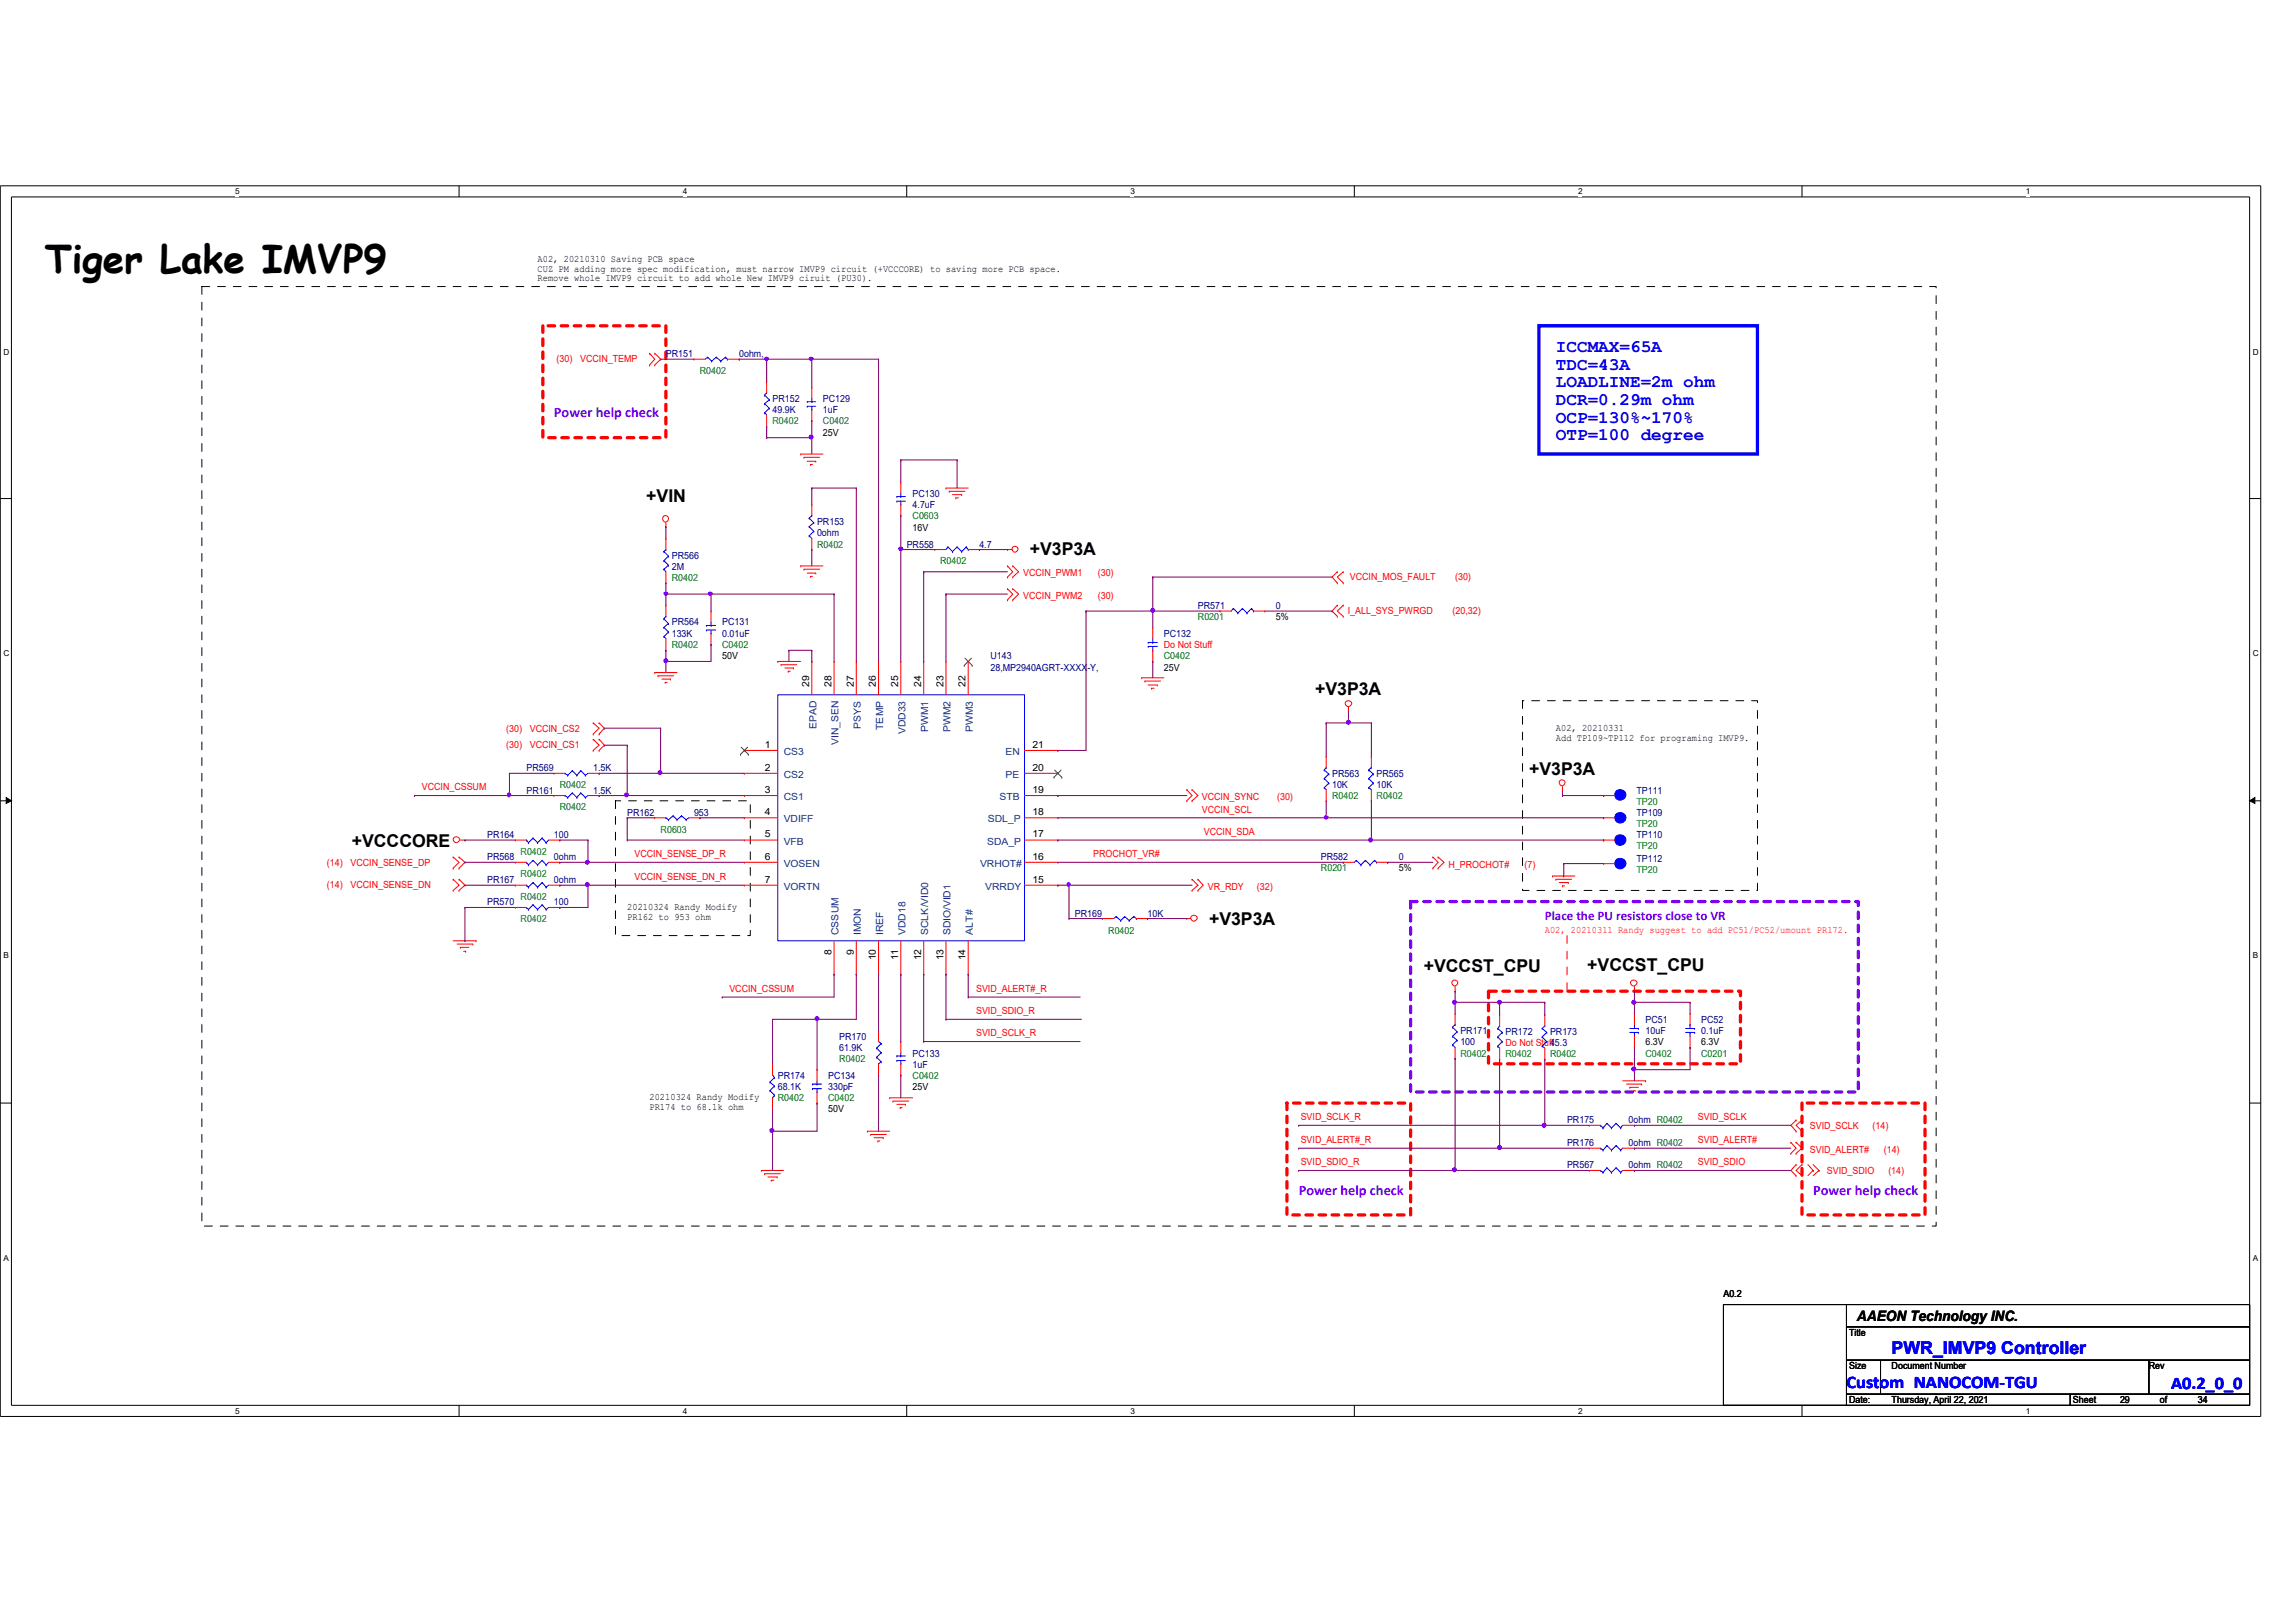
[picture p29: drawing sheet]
<svg xmlns="http://www.w3.org/2000/svg" width="297mm" height="210mm" viewBox="0 0 297 210" stroke-linecap="round" stroke-linejoin="round" font-family="sans-serif">
<defs><g id="words">
<text font-size="5" x="5.8" y="35.3">Tiger Lake IMVP9</text>
<g font-size="2.3" fill="#00f">
<text x="201.3" y="45.6">ICCMAX=65A</text>
<text x="201.3" y="47.8">TDC=43A</text>
<text x="201.3" y="50.1">LOADLINE=2m ohm</text>
<text x="201.3" y="52.4">DCR=0.29m ohm</text>
<text x="201.3" y="54.7">OCP=130%~170%</text>
<text x="201.3" y="57">OTP=100 degree</text>
<text x="238.9" y="179.6">Custom NANOCOM-TGU</text>
<text x="244.7" y="175.3">PWR_IMVP9 Controller</text>
<text x="280.9" y="179.7">A0.2_0_0</text>
</g>
<g font-size="2.3">
<text x="83.6" y="64.9">+VIN</text>
<text x="133.2" y="71.9">+V3P3A</text>
<text x="170.1" y="90">+V3P3A</text>
<text x="197.8" y="100.2">+V3P3A</text>
<text x="45.5" y="109.6">+VCCCORE</text>
<text x="156.4" y="119.7">+V3P3A</text>
<text x="184.2" y="125.7">+VCCST_CPU</text>
<text x="205.4" y="125.6">+VCCST_CPU</text>
</g>
<g font-size="1.9" fill="#8000ff">
<text x="71.7" y="54">Power help check</text>
<text x="168" y="154.7">Power help check</text>
<text x="234.6" y="154.7">Power help check</text>
</g>
<text font-size="1.9" x="240.2" y="170.9">AAEON Technology INC.</text>
<text font-size="1.7" fill="#8000ff" x="199.9" y="119">Place the PU resistors close to VR</text>
<g font-size="1.3">
<text x="69.6" y="33.9">A02, 20210310 Saving PCB space</text>
<text x="69.6" y="35.1">CUZ PM adding more spec modification, must narrow IMVP9 circuit (+VCCCORE) to saving more PCB space.</text>
<text x="69.6" y="36.4">Remove whole IMVP9 circuit to add whole New IMVP9 ciruit (PU30).</text>
<text x="106.5" y="56.4">25V</text>
<text x="118.1" y="68.7">16V</text>
<text x="165.1" y="80.3">5%</text>
<text x="93.4" y="85.3">50V</text>
<text x="104.7" y="88.9" transform="rotate(-90 104.7 88.9)">29</text>
<text x="107.6" y="88.9" transform="rotate(-90 107.6 88.9)">28</text>
<text x="110.4" y="88.9" transform="rotate(-90 110.4 88.9)">27</text>
<text x="113.3" y="88.9" transform="rotate(-90 113.3 88.9)">26</text>
<text x="116.2" y="88.9" transform="rotate(-90 116.2 88.9)">25</text>
<text x="119.2" y="88.9" transform="rotate(-90 119.2 88.9)">24</text>
<text x="122" y="88.9" transform="rotate(-90 122 88.9)">23</text>
<text x="124.9" y="88.9" transform="rotate(-90 124.9 88.9)">22</text>
<text x="150.6" y="86.8">25V</text>
<text x="201.3" y="94.7">A02, 20210331</text>
<text x="201.3" y="95.9">Add TP109~TP112 for programing IMVP9.</text>
<text x="98.9" y="96.8">1</text>
<text x="98.9" y="99.7">2</text>
<text x="133.6" y="96.8">21</text>
<text x="133.6" y="99.7">20</text>
<text x="98.9" y="102.6">3</text>
<text x="98.9" y="105.5">4</text>
<text x="133.6" y="102.6">19</text>
<text x="133.6" y="105.5">18</text>
<text x="98.9" y="108.4">5</text>
<text x="98.9" y="111.3">6</text>
<text x="133.6" y="108.4">17</text>
<text x="133.6" y="111.3">16</text>
<text x="181" y="112.8">5%</text>
<text x="81.1" y="117.8">20210324 Randy Modify</text>
<text x="81.1" y="119">PR162 to 953 ohm</text>
<text x="98.9" y="114.2">7</text>
<text x="133.6" y="114.2">15</text>
<text x="107.6" y="123.5" transform="rotate(-90 107.6 123.5)">8</text>
<text x="110.4" y="123.5" transform="rotate(-90 110.4 123.5)">9</text>
<text x="113.3" y="124.3" transform="rotate(-90 113.3 124.3)">10</text>
<text x="116.2" y="124.3" transform="rotate(-90 116.2 124.3)">11</text>
<text x="119.2" y="124.3" transform="rotate(-90 119.2 124.3)">12</text>
<text x="122" y="124.3" transform="rotate(-90 122 124.3)">13</text>
<text x="124.9" y="124.3" transform="rotate(-90 124.9 124.3)">14</text>
<text x="212.9" y="135.3">6.3V</text>
<text x="220.1" y="135.3">6.3V</text>
<text x="84" y="142.4">20210324 Randy Modify</text>
<text x="84" y="143.7">PR174 to 68.1k ohm</text>
<text x="107.1" y="143.9">50V</text>
<text x="118.1" y="141.1">25V</text>
<text x="223" y="167.8">A0.2</text>
<text x="239.2" y="172.9">Title</text>
<text x="239.2" y="177.2">Size</text>
<text x="244.7" y="177.2">Document Number</text>
<text x="278" y="177.2">Rev</text>
<text x="239.2" y="181.6">Date:</text>
<text x="244.7" y="181.6">Thursday, April 22, 2021</text>
<text x="268.2" y="181.6">Sheet</text>
<text x="274.3" y="181.6">29</text>
<text x="279.4" y="181.6">of</text>
<text x="284.3" y="181.6">34</text>
</g>
<g font-size="1.3" fill="#f00">
<text x="72" y="46.9">(30)</text>
<text x="75.1" y="46.9">VCCIN_TEMP</text>
<text x="132.4" y="74.6">VCCIN_PWM1</text>
<text x="132.4" y="77.5">VCCIN_PWM2</text>
<text x="142" y="74.6">(30)</text>
<text x="142" y="77.5">(30)</text>
<text x="174.6" y="75">VCCIN_MOS_FAULT</text>
<text x="188.3" y="75">(30)</text>
<text x="150.6" y="83.8">Do Not Stuff</text>
<text x="174.4" y="79.5">I_ALL_SYS_PWRGD</text>
<text x="187.9" y="79.5">(20,32)</text>
<text x="65.5" y="94.7">(30)</text>
<text x="68.5" y="94.7">VCCIN_CS2</text>
<text x="65.5" y="96.9">(30)</text>
<text x="68.5" y="96.9">VCCIN_CS1</text>
<text x="54.6" y="102.3">VCCIN_CSSUM</text>
<text x="155.5" y="103.5">VCCIN_SYNC</text>
<text x="155.5" y="105.2">VCCIN_SCL</text>
<text x="165.2" y="103.5">(30)</text>
<text x="42.3" y="112.1">(14)</text>
<text x="45.3" y="112.1">VCCIN_SENSE_DP</text>
<text x="82.1" y="110.9">VCCIN_SENSE_DP_R</text>
<text x="82.1" y="113.9">VCCIN_SENSE_DN_R</text>
<text x="141.4" y="110.9">PROCHOT_VR#</text>
<text x="155.7" y="108">VCCIN_SDA</text>
<text x="187.4" y="112.3">H_PROCHOT#</text>
<text x="197.2" y="112.3">(7)</text>
<text x="42.3" y="115">(14)</text>
<text x="45.3" y="115">VCCIN_SENSE_DN</text>
<text x="156.2" y="115.1">VR_RDY</text>
<text x="162.6" y="115.1">(32)</text>
<text x="199.9" y="120.7">A02, 20210311 Randy suggest to add PC51/PC52/umount PR172.</text>
<text x="94.4" y="128.4">VCCIN_CSSUM</text>
<text x="126.3" y="128.4">SVID_ALERT#_R</text>
<text x="126.3" y="131.2">SVID_SDIO_R</text>
<text x="126.3" y="134.1">SVID_SCLK_R</text>
<text x="194.8" y="135.4">Do Not Stuff45.3</text>
<text x="168.3" y="144.9">SVID_SCLK_R</text>
<text x="168.3" y="147.9">SVID_ALERT#_R</text>
<text x="219.7" y="147.9">SVID_ALERT#</text>
<text x="219.7" y="144.9">SVID_SCLK</text>
<text x="234.1" y="149.2">SVID_ALERT#</text>
<text x="234.1" y="146.1">SVID_SCLK</text>
<text x="242.3" y="146.1">(14)</text>
<text x="243.7" y="149.2">(14)</text>
<text x="168.3" y="150.8">SVID_SDIO_R</text>
<text x="219.7" y="150.8">SVID_SDIO</text>
<text x="236.3" y="151.9">SVID_SDIO</text>
<text x="244.3" y="151.9">(14)</text>
</g>
<g font-size="1.3" fill="#000080">
<text x="86.1" y="46.2">PR151</text>
<text x="95.6" y="46.2">0ohm,</text>
<text x="99.9" y="52">PR152</text>
<text x="99.9" y="53.4">49.9K</text>
<text x="106.5" y="52">PC129</text>
<text x="106.5" y="53.4">1uF</text>
<text x="118.1" y="64.3">PC130</text>
<text x="118.1" y="65.8">4.7uF</text>
<text x="105.7" y="67.9">PR153</text>
<text x="105.7" y="69.3">0ohm</text>
<text x="117.3" y="70.9">PR558</text>
<text x="126.7" y="70.9">4.7</text>
<text x="86.9" y="72.3">PR566</text>
<text x="86.9" y="73.7">2M</text>
<text x="86.9" y="80.9">PR564</text>
<text x="86.9" y="82.4">133K</text>
<text x="93.4" y="80.9">PC131</text>
<text x="93.4" y="82.4">0.01uF</text>
<text x="150.6" y="82.4">PC132</text>
<text x="155" y="78.8">PR571</text>
<text x="165.1" y="78.8">0</text>
<text x="128.1" y="85.3">U143</text>
<text x="128.1" y="86.8">28,MP2940AGRT-XXXX-Y,</text>
<text x="68.1" y="99.8">PR569</text>
<text x="76.7" y="99.8">1.5K</text>
<text x="172.3" y="100.5">PR563</text>
<text x="172.3" y="101.9">10K</text>
<text x="178.1" y="100.5">PR565</text>
<text x="178.1" y="101.9">10K</text>
<text x="68.1" y="102.7">PR161</text>
<text x="76.7" y="102.7">1.5K</text>
<text x="81.1" y="105.6">PR162</text>
<text x="89.8" y="105.6">953</text>
<text x="211.7" y="105.6">TP109</text>
<text x="211.7" y="102.7">TP111</text>
<text x="63" y="111.3">PR568</text>
<text x="63" y="108.5">PR164</text>
<text x="71.7" y="111.3">0ohm</text>
<text x="71.7" y="108.5">100</text>
<text x="170.9" y="111.3">PR582</text>
<text x="181" y="111.3">0</text>
<text x="211.7" y="108.5">TP110</text>
<text x="211.7" y="111.5">TP112</text>
<text x="63" y="117.2">PR570</text>
<text x="63" y="114.3">PR167</text>
<text x="71.7" y="117.2">100</text>
<text x="71.7" y="114.3">0ohm</text>
<text x="139.1" y="118.6">PR169</text>
<text x="148.5" y="118.6">10K</text>
<text x="108.6" y="134.5">PR170</text>
<text x="108.6" y="136">61.9K</text>
<text x="118.1" y="136.7">PC133</text>
<text x="188.9" y="133.8">PR171</text>
<text x="188.9" y="135.3">100</text>
<text x="194.8" y="133.9">PR172</text>
<text x="200.5" y="133.9">PR173</text>
<text x="212.9" y="132.3">PC51</text>
<text x="212.9" y="133.8">10uF</text>
<text x="220.1" y="132.3">PC52</text>
<text x="220.1" y="133.8">0.1uF</text>
<text x="100.6" y="139.6">PR174</text>
<text x="100.6" y="141.1">68.1K</text>
<text x="107.1" y="139.6">PC134</text>
<text x="107.1" y="141.1">330pF</text>
<text x="118.1" y="138.2">1uF</text>
<text x="202.7" y="145.4">PR175</text>
<text x="202.7" y="148.3">PR176</text>
<text x="210.7" y="145.4">0ohm R0402</text>
<text x="210.7" y="148.3">0ohm R0402</text>
<text x="202.7" y="151.2">PR567</text>
<text x="210.7" y="151.2">0ohm R0402</text>
</g>
<g font-size="1.3" fill="#008000">
<text x="90.5" y="48.4">R0402</text>
<text x="99.9" y="54.9">R0402</text>
<text x="106.5" y="54.9">C0402</text>
<text x="105.7" y="70.9">R0402</text>
<text x="118.1" y="67.2">C0603</text>
<text x="86.9" y="75.2">R0402</text>
<text x="121.6" y="73">R0402</text>
<text x="86.9" y="83.8">R0402</text>
<text x="93.4" y="83.8">C0402</text>
<text x="155" y="80.3">R0201</text>
<text x="150.6" y="85.3">C0402</text>
<text x="72.4" y="101.9">R0402</text>
<text x="72.4" y="104.8">R0402</text>
<text x="85.5" y="107.8">R0603</text>
<text x="172.3" y="103.4">R0402</text>
<text x="178.1" y="103.4">R0402</text>
<text x="211.7" y="107">TP20</text>
<text x="211.7" y="104.1">TP20</text>
<text x="67.3" y="113.5">R0402</text>
<text x="67.3" y="110.7">R0402</text>
<text x="170.9" y="112.8">R0201</text>
<text x="211.7" y="109.9">TP20</text>
<text x="211.7" y="112.9">TP20</text>
<text x="67.3" y="119.3">R0402</text>
<text x="67.3" y="116.4">R0402</text>
<text x="143.4" y="120.8">R0402</text>
<text x="108.6" y="137.4">R0402</text>
<text x="188.9" y="136.7">R0402</text>
<text x="194.8" y="136.8">R0402</text>
<text x="200.5" y="136.8">R0402</text>
<text x="212.9" y="136.7">C0402</text>
<text x="220.1" y="136.7">C0201</text>
<text x="100.6" y="142.5">R0402</text>
<text x="107.1" y="142.5">C0402</text>
<text x="118.1" y="139.6">C0402</text>
</g>
<g font-size="1.3" fill="#004080">
<text x="105.6" y="94.4" transform="rotate(-90 105.6 94.4)">EPAD</text>
<text x="111.4" y="94.4" transform="rotate(-90 111.4 94.4)">PSYS</text>
<text x="114.3" y="94.5" transform="rotate(-90 114.3 94.5)">TEMP</text>
<text x="117.1" y="95" transform="rotate(-90 117.1 95)">VDD33</text>
<text x="120.1" y="94.7" transform="rotate(-90 120.1 94.7)">PWM1</text>
<text x="123" y="94.7" transform="rotate(-90 123 94.7)">PWM2</text>
<text x="125.9" y="94.7" transform="rotate(-90 125.9 94.7)">PWM3</text>
<text x="101.4" y="97.7">CS3</text>
<text x="101.4" y="100.7">CS2</text>
<text x="108.5" y="96.4" transform="rotate(-90 108.5 96.4)">VIN_SEN</text>
<text x="130.1" y="97.7">EN</text>
<text x="130.1" y="100.7">PE</text>
<text x="101.4" y="103.5">CS1</text>
<text x="101.4" y="106.4">VDIFF</text>
<text x="127.8" y="106.4">SDL_P</text>
<text x="129.3" y="103.5">STB</text>
<text x="101.4" y="109.3">VFB</text>
<text x="101.4" y="112.2">VOSEN</text>
<text x="126.8" y="112.2">VRHOT#</text>
<text x="127.7" y="109.3">SDA_P</text>
<text x="101.4" y="115.1">VORTN</text>
<text x="127.5" y="115.1">VRRDY</text>
<text x="108.5" y="121" transform="rotate(-90 108.5 121)">CSSUM</text>
<text x="111.4" y="121" transform="rotate(-90 111.4 121)">IMON</text>
<text x="114.3" y="121" transform="rotate(-90 114.3 121)">IREF</text>
<text x="117.1" y="121" transform="rotate(-90 117.1 121)">VDD18</text>
<text x="120.1" y="121" transform="rotate(-90 120.1 121)">SCLK/VID0</text>
<text x="123" y="121" transform="rotate(-90 123 121)">SDIO/VID1</text>
<text x="125.9" y="121" transform="rotate(-90 125.9 121)">ALT#</text>
</g>
<g font-size="1.1">
<text x="30.4" y="25.1">5</text>
<text x="88.3" y="25.1">4</text>
<text x="146.3" y="25.1">3</text>
<text x="204.2" y="25.1">2</text>
<text x="262.1" y="25.1">1</text>
<text x=".5" y="45.9">D</text>
<text x="291.5" y="45.9">D</text>
<text x=".5" y="84.9">C</text>
<text x="291.5" y="84.9">C</text>
<text x=".5" y="124">B</text>
<text x="291.5" y="124">B</text>
<text x=".5" y="163.2">A</text>
<text x="291.5" y="163.2">A</text>
<text x="30.4" y="183">5</text>
<text x="88.3" y="183">4</text>
<text x="146.3" y="183">3</text>
<text x="204.2" y="183">2</text>
<text x="262.1" y="183">1</text>
</g>
</g></defs>
<path d="M0 24h292.5v159.3h-292.5zM1.5 25.5h289.5v156.4h-289.5z" fill="none" stroke="#000" stroke-width=".13"/>
<g fill="#fff">
<path d="M30.4 24.2h.5v1.2h-.5z"/>
<path d="M30.4 182h.5v1.2h-.5z"/>
</g>
<path d="M59.4 24v1.5M59.4 181.9v1.4" fill="none" stroke="#000" stroke-width=".13"/>
<g fill="#fff">
<path d="M88.3 24.2h.6v1.2h-.6z"/>
<path d="M88.3 182h.6v1.2h-.6z"/>
</g>
<path d="M117.3 24v1.5M117.3 181.9v1.4" fill="none" stroke="#000" stroke-width=".13"/>
<g fill="#fff">
<path d="M146.3 24.2h.5v1.2h-.5z"/>
<path d="M146.3 182h.5v1.2h-.5z"/>
</g>
<path d="M175.2 24v1.5M175.2 181.9v1.4" fill="none" stroke="#000" stroke-width=".13"/>
<g fill="#fff">
<path d="M204.2 24.2h.5v1.2h-.5z"/>
<path d="M204.2 182h.5v1.2h-.5z"/>
</g>
<path d="M233.1 24v1.5M233.1 181.9v1.4" fill="none" stroke="#000" stroke-width=".13"/>
<g fill="#fff">
<path d="M262.1 24.2h.5v1.2h-.5z"/>
<path d="M262.1 182h.5v1.2h-.5z"/>
<path d="M.5 45h.6v1.1h-.6z"/>
<path d="M291.5 45h.6v1.1h-.6z"/>
<path d="M.5 84h.6v1.2h-.6z"/>
<path d="M291.5 84h.6v1.2h-.6z"/>
</g>
<path d="M0 64.5h1.5M291 64.5h1.5" fill="none" stroke="#000" stroke-width=".13"/>
<g fill="#fff">
<path d="M.5 123.1h.6v1.2h-.6z"/>
<path d="M291.5 123.1h.6v1.2h-.6z"/>
</g>
<path d="M0 103.6h1.5M.8 103.2l.7 .4-.7 .4zM291 103.6l.7-.4v.8zM291 103.6h1.5" fill="none" stroke="#000" stroke-width=".13"/>
<path d="M.8 103.2l.7 .4-.7 .4zM291 103.6l.7-.4v.8z" fill="#000"/>
<g fill="#fff">
<path d="M.5 162.2h.6v1.2h-.6z"/>
<path d="M291.5 162.2h.6v1.2h-.6z"/>
</g>
<path d="M0 142.7h1.5M291 142.7h1.5M223 168.8h15.9v13.1h-15.9zM238.9 168.8h52.1v2.9h-52.1zM238.9 171.7h52.1v4.3h-52.1zM238.9 176h4.4v4.4h-4.4zM243.3 176h34.7v4.4h-34.7zM278 176h13v4.4h-13zM238.9 180.4h28.9v1.5h-28.9zM267.8 180.4h23.2v1.5h-23.2z" fill="none" stroke="#000" stroke-width=".13"/>
<path d="M70.2 42.2h15.9v14.4h-15.9zM192.6 128.3h32.6v9.4h-32.6zM166.5 142.7h16v14.5h-16zM233.1 142.7h15.9v14.5h-15.9z" fill="none" stroke="#f00" stroke-width=".42" stroke-dasharray=".8 .8"/>
<path d="M199.1 42.2h28.3v16.6h-28.3z" fill="none" stroke="#00f" stroke-width=".42"/>
<path d="M26.1 37.1h224.4v121.6h-224.4zM197 90.7h30.4v24.5h-30.4zM79.6 103.6h17.5v17.5h-17.5z" fill="none" stroke="#000" stroke-width=".13" stroke-dasharray="1 1 1 1 1 1 1 1"/>
<path d="M202.7 121.1v7.2M202.7 128.3h.1" fill="none" stroke="#f00" stroke-width=".13" stroke-dasharray="1 1 1 1 1 1 1 1"/>
<path d="M182.5 116.7h57.9v24.6h-57.9z" fill="none" stroke="#8000ff" stroke-width=".42" stroke-dasharray=".8 .8"/>
<g fill="none" stroke="#f00" stroke-width=".13">
<path d="M84 47.2h.1M84 45.7h.1M84 45.7l.7 .8-.7 .7M84.7 45.7h.1M84.7 47.2h.1M84.7 45.7l.8 .8-.8 .7M103.6 58.8h.1M103.6 58.8h2.9M104 59.2h.1M104 59.2h2M104.4 59.7h1.1M105.5 59.7h.1"/>
<path d="M86.1 68.2h.1M86.1 67.6v.6M103.6 73.2h.1M103.6 73.2h2.9M104 73.7h.1M104 73.7h2M104.4 74.2h1.1M104.9 74.6h.1M104.9 60.1h.1M104.9 74.6h.2M104.9 60.1h.2M105.5 74.2h.1"/>
<path d="M122.4 63.2h.1M122.4 63.2h2.9M122.8 63.6h.1M122.8 63.6h2M123.2 64h1.2M123.7 64.4h.1M123.7 64.4h.3M124.4 64h.1M130.3 71.1h.1M130.3 73.2h.1M130.3 74.7h.1M130.3 76.2h.1"/>
<path d="M130.3 77.6h.1M130.3 71.1h.6M130.3 73.2l.7 .8-.7 .7M130.3 76.2l.7 .7-.7 .7M131 73.2h.1M131 74.7h.1M131 76.2h.1M131 77.6h.1M131 73.2l.8 .8-.8 .7M131 76.2l.8 .7-.8 .7M173 78.3h.1M173 79.8h.1"/>
<path d="M173 74h.1M173 75.4h.1M173 78.3l-.7 .8 .7 .7M173 74l-.7 .7 .7 .7M173.8 79.8h.1M173.8 78.3h.1M173.8 75.4h.1M173.8 74h.1M173.8 78.3l-.8 .8 .8 .7M173.8 74l-.8 .7 .8 .7M76.7 95h.1M76.7 93.6h.1"/>
<path d="M76.7 97.1h.1M76.7 95.7h.1M76.7 93.6l.8 .6-.8 .8M76.7 95.7l.8 .7-.8 .7M77.5 93.6h.1M77.5 95h.1M77.5 95.7h.1M77.5 97.1h.1M77.5 93.6l.7 .6-.7 .8M77.5 95.7l.7 .7-.7 .7M84.7 87h.1M84.7 87h2.9"/>
<path d="M85.1 87.5h.1M85.1 87.5h2.1M85.6 87.9h1.1M86.1 88.3h.1M86.1 88.3h.2M86.7 87.9h.1M100.6 85.6h.1M100.6 85.6h3M101 86h.1M101 86h2.1M101.6 86.4h1.1M102 86.9h.1"/>
<path d="M102 86.9h.2M102.7 86.4h.1M147.7 87.7h.1M147.7 87.7h2.9M148.1 88.1h.1M148.1 88.1h2.1M148.5 88.6h1.2M149 89.1h.1M149 89.1h.3M149.7 88.6h.1M174.5 92.1h.1M174.5 91.5v.6"/>
<path d="M58.6 115.2h.1M58.6 113.8h.1M58.6 112.4h.1M58.6 110.9h.1M58.6 113.8l.8 .8-.8 .6M58.6 110.9l.8 .7-.8 .8M59.4 113.8h.1M59.4 115.2h.1M59.4 110.9h.1M59.4 112.4h.1M59.4 113.8l.8 .8-.8 .6M59.4 110.9l.8 .7-.8 .8"/>
<path d="M59.6 108.7h.6M60.2 108.7h.1M66.7 117.4h.1M66.7 111.6h.1M66.7 117.4h1.4M66.7 111.6h1.4M71 117.4h1.4M71 111.6h1.4M72.4 117.4h.1M72.4 111.6h.1M153.5 118.9h.1M153.5 102.2h.1"/>
<path d="M153.5 103.6h.1M153.5 118.9h.5M153.5 102.2l.7 .8-.7 .6M154.2 113.8h.1M154.2 115.2h.1M154.2 102.2h.1M154.2 103.6h.1M154.2 113.8l.8 .8-.8 .6M154.2 102.2l.8 .8-.8 .6M155 113.8h.1M155 115.2h.1M155 113.8l.7 .8-.7 .6"/>
<path d="M185.4 110.9h.1M185.4 112.4h.1M185.4 110.9l.7 .7-.7 .8M186.1 110.9h.1M186.1 112.4h.1M186.1 110.9l.7 .7-.7 .8M200.9 113.4h.1M200.9 113.4h2.8M201.3 113.8h.1M201.3 113.8h2M201.7 114.2h1.2M202.1 102.4h.1"/>
<path d="M202.1 114.6h.1M202.1 101.8v.6M202.1 114.6h.3M202.9 114.2h.1M58.6 121.8h3M59.1 122.2h2.1M59.6 122.6h.1M59.6 122.6h1.1M60 123.1h.2M60.2 123.1h.1M61.2 122.2h.1M61.6 121.8h.1"/>
<path d="M188.3 128.3h.1M188.3 137h.1M188.3 131.1h.1M188.3 127.7v.6M188.3 131.1v1.5M188.3 135.6v1.4M209.9 139.9h3M211.5 128.3h.1M211.5 127.7v.6M212.9 139.9h.1M98.5 151.5h.1M98.5 151.5h2.9"/>
<path d="M98.9 151.9h.1M98.9 151.9h2.1M99.4 152.3h1.1M99.8 152.7h.1M99.8 152.7h.3M100.5 152.3h.1M112.2 146.4h.1M112.2 146.4h2.9M112.6 146.8h.1M112.6 146.8h2.1M113.1 147.2h1.2M113.6 147.7h.1"/>
<path d="M113.6 147.7h.2M114.3 147.2h.1M115.1 142.1h.1M115.1 142.1h3M115.5 142.5h.1M115.5 142.5h2.1M116 142.9h1.1M116.5 143.3h.1M116.5 143.3h.2M117.1 142.9h.1M205.6 145.6h.1M205.6 145.6h1.4"/>
<path d="M209.9 145.6h1.6M210.4 140.3h2M210.9 140.7h.1M210.9 140.7h1.1M211.3 141.1h.2M211.5 145.6h.1M211.5 141.1h.1M212.4 140.3h.1M231.7 147.8h.1M231.7 149.3h.1M231.7 147.8l.7 .8-.7 .7M232.4 147.8h.1"/>
<path d="M232.4 149.3h.1M232.4 150.7h.1M232.4 152.1h.1M232.4 144.9h.1M232.4 146.4h.1M232.4 147.8l.7 .8-.7 .7M232.4 150.7l-.7 .8 .7 .6M232.4 144.9l-.7 .7 .7 .8M233.1 152.1h.1M233.1 150.7h.1M233.1 146.4h.1M233.1 144.9h.1"/>
<path d="M233.1 150.7l-.7 .8 .7 .6M233.1 144.9l-.7 .7 .7 .8M233.9 150.7l.7 .8M234.6 151.5h.1M234.6 151.5l-.7 .6M234.6 150.7l.7 .8M235.3 151.5h.1M235.3 151.5l-.7 .6"/>
<circle cx="86.1" cy="67.1" r=".4"/>
<circle cx="131.3" cy="71.1" r=".38"/>
<circle cx="174.5" cy="91" r=".4"/>
<circle cx="59.1" cy="108.7" r=".4"/>
<circle cx="154.5" cy="118.8" r=".4"/>
<circle cx="202.1" cy="101.3" r=".38"/>
<circle cx="188.2" cy="127.2" r=".38"/>
<circle cx="211.4" cy="127.2" r=".4"/>
</g>
<g fill="none" stroke="#00f" stroke-width=".13">
<path d="M68.1 117.4h.1M68.1 111.6h.1M68.1 117.4l.3 .3M68.1 111.6l.3 .3M68.4 117.7h.1M68.4 111.9h.1M69 117.1h.1M69 111.3h.1M69 117.1l-.6 .6M69 117.1l.6 .6M69 111.3l-.6 .6M69 111.3l.6 .6"/>
<path d="M69.6 117.7h.1M69.6 111.9h.1M70.1 117.1h.1M70.1 111.3h.1M70.1 117.1l.6 .6M70.1 117.1l-.5 .6M70.1 111.3l.6 .6M70.1 111.3l-.5 .6M70.7 117.7h.1M70.7 111.9h.1M71 117.4l-.3 .3M71 111.6l-.3 .3"/>
<path d="M187.9 132.9h.1M187.9 135.2h.1M187.9 134.1h.1M187.9 132.9l.6 .6M187.9 135.2l.4 .4M187.9 134.1l.6 .5M188.3 132.6h.1M188.3 132.6l-.4 .3M188.5 134.6h.1M188.5 133.5h.1M188.5 134.6l-.6 .6M188.5 133.5l-.6 .6"/>
<path d="M207 145.6h.1M207 145.6l.4 .4M207.4 146h.1M207.9 145.4h.1M207.9 145.4l-.5 .6M207.9 145.4l.6 .6M208.5 146h.1M209.1 145.4h.1M209.1 145.4l.6 .6M209.1 145.4l-.6 .6M209.7 146h.1M209.9 145.6l-.2 .4"/>
</g>
<circle cx="209.6" cy="108.7" r=".71" fill="#00f"/>
<g fill="none" stroke="#00f" stroke-width=".13">
<path d="M122.6 70.8h.1M122.6 70.8l-.2 .3M122.6 70.8l.6 .6M123.2 71.4h.1M123.8 70.8h.1M123.8 70.8l-.6 .6M123.8 70.8l.6 .6M124.4 71.4h.1M125 70.8h.1M125 70.8l-.6 .6M125 70.8l.3 .3M125.3 71.1h.1"/>
<path d="M91.4 81.5h.1M91.4 80.9h.1M91.4 81.5h1.2M91.4 80.9h1.2M92 82h.1M92 80.9h.1M92 80.5v.4M92 81.5v.5M100.6 89.9h31.9v31.9h-31.9zM148.5 83.7h.1M148.5 83.1h.1M148.5 83.7h1.2"/>
<path d="M148.5 83.1h1.2M149.1 84.2h.1M149.1 83.1h.1M149.1 82.6v.5M149.1 83.7v.5M86.1 105.8h.1M86.1 105.8l.4 .3M86.5 106.1h.1M87.1 105.6h.1M87.1 105.6l-.6 .5M87.1 105.6l.5 .5M87.6 106.1h.1"/>
<path d="M88.2 105.6h.1M88.2 105.6l.6 .5M88.2 105.6l-.6 .5M88.8 106.1h.1M89.1 105.8l-.3 .3M144.4 118.6h.1M144.4 118.6l-.3 .3M144.4 118.6l.6 .5M145 119.1h.1M145.5 118.6h.1M145.5 118.6l-.5 .5M145.5 118.6l.6 .5"/>
<path d="M146.1 119.1h.1M146.7 118.6h.1M146.7 118.6l-.6 .5M146.7 118.6l.3 .3M147 118.9h.1M175.5 111.3h.1M175.5 111.3l-.3 .3M175.5 111.3l.6 .6M176.1 111.9h.1M176.7 111.3h.1M176.7 111.3l-.6 .6M176.7 111.3l.5 .6"/>
<path d="M177.2 111.9h.1M177.8 111.3h.1M177.8 111.3l-.6 .6M177.8 111.3l.3 .3M178.1 111.6h.1M193.8 133.1h.1M193.8 135.4h.1M193.8 134.2h.1M193.8 133.1l.5 .5M193.8 135.4l.2 .2M193.8 134.2l.5 .6M194 132.8h.1"/>
<path d="M194 132.8l-.2 .3M194.3 134.8h.1M194.3 133.6h.1M194.3 134.8l-.5 .6M194.3 133.6l-.5 .6M210.9 133.1h1.1M210.9 133.6h1.1M211.5 132.6h.1M211.5 133.6h.1M211.5 132.6v.5M211.5 133.6v.5M212 133.1h.1"/>
<path d="M212 133.6h.1M218.1 133.1h1.1M218.1 133.6h1.1M218.6 132.6h.1M218.6 133.6h.1M218.6 132.6v.5M218.6 133.6v.5M219.2 133.1h.1M219.2 133.6h.1"/>
<circle cx="209.6" cy="108.7" r=".71"/>
</g>
<g fill="none" stroke="#f00" stroke-width=".13">
<path d="M92 79.1h.1M92 79.1v1.4M120.9 71.1h.1M120.9 71.1h1.5M125.3 71.1h1.4M126.7 71.1h.1M92 83.4h.1M92 82v1.4M96.3 97.1h.1M96.3 97.1h4.3M105 85.6h.1M105 85.6v4.3"/>
<path d="M107.9 85.6h.1M107.9 85.6v4.3M110.8 85.6h.1M110.8 85.6v4.3M113.7 85.6h.1M113.7 85.6v4.3M116.5 85.6h.1M116.5 85.6v4.3M119.5 85.6h.1M119.5 85.6v4.3M122.4 85.6h.1M122.4 85.6v4.3"/>
<path d="M125.3 85.6h.1M125.3 85.6v4.3M132.5 97.1h4.4M136.9 97.1h.1M149.1 81.2h.1M149.1 85.6h.1M149.1 81.2v1.4M149.1 84.2v1.4M84.7 105.8h.1M84.7 105.8h1.4M89.1 105.8h1.4M90.5 105.8h.1"/>
<path d="M96.3 100.1h.1M96.3 103h.1M96.3 105.8h.1M96.3 108.7h.1M96.3 111.6h.1M96.3 114.6h.1M96.3 108.7h4.3M96.3 100.1h4.3M96.3 103h4.3M96.3 105.8h4.3M96.3 111.6h4.3M96.3 114.6h4.3"/>
<path d="M132.5 108.7h4.4M132.5 100.1h4.4M132.5 103h4.4M132.5 105.8h4.4M132.5 111.6h4.4M132.5 114.6h4.4M136.9 100.1h.1M136.9 103h.1M136.9 105.8h.1M136.9 108.7h.1M136.9 111.6h.1M136.9 114.6h.1"/>
<path d="M142.6 118.9h.1M142.6 118.9h1.5M147 118.9h1.5M148.5 118.9h.1M173.8 111.6h.1M173.8 111.6h1.4M178.1 111.6h1.4M179.5 111.6h.1M207.5 108.7h.1M207.5 108.7h1.4M107.9 126.1h.1M107.9 121.8v4.3"/>
<path d="M110.8 126.1h.1M110.8 121.8v4.3M113.7 126.1h.1M113.7 121.8v4.3M116.5 126.1h.1M116.5 121.8v4.3M119.5 126.1h.1M119.5 121.8v4.3M122.4 126.1h.1M122.4 121.8v4.3M125.3 126.1h.1M125.3 121.8v4.3"/>
<path d="M194 137.1h.1M194 131.3h.1M194 131.3v1.5M194 135.6v1.5M211.5 135.6h.1M211.5 131.1h.1M211.5 131.1v1.5M211.5 134.1v1.5M218.6 135.6h.1M218.6 131.1h.1M218.6 131.1v1.5M218.6 134.1v1.5"/>
</g>
<path d="M95.8 97.6h.1M95.9 96.7l.9 .9M96.7 96.7l-.9 .9M96.8 97.6h.1M124.8 86.1h.1M124.8 85.2l1 .9M125.7 85.2l-.9 .9M125.8 86.1h.1M136.4 99.7l1 .9M137.3 99.7l-.9 .9M136.4 100.6h.1M137.4 100.6h.1" fill="none" stroke="#804000" stroke-width=".13"/>
<circle cx="209.6" cy="111.8" r=".71" fill="#00f"/>
<g fill="none" stroke="#00f" stroke-width=".13">
<path d="M91.6 46.2h.1M91.6 46.2l-.4 .3M91.6 46.2l.5 .5M92.1 46.7h.1M92.7 46.2h.1M92.7 46.2l-.6 .5M92.7 46.2l.6 .5M93.3 46.7h.1M93.8 46.2h.1M93.8 46.2l-.5 .5M93.8 46.2l.3 .3M94.1 46.5h.1"/>
<path d="M104.4 52.6h.1M104.4 52h.1M104.4 52.6h1.1M104.4 52h1.1M105 53h.1M105 52h.1M105 51.6v.4M105 52.6v.4M85.9 71.4h.1M85.9 73.7h.1M85.9 72.6h.1M85.9 71.4l.6 .6"/>
<path d="M85.9 73.7l.2 .3M85.9 72.6l.6 .6M86.1 71.1h.1M86.1 71.1l-.2 .3M86.5 73.2h.1M86.5 72h.1M86.5 73.2l-.6 .5M86.5 72l-.6 .6"/>
<circle cx="209.6" cy="111.8" r=".71"/>
</g>
<g fill="none" stroke="#f00" stroke-width=".13">
<path d="M89.8 46.5h.1M89.8 46.5h1.4M94.1 46.5h1.5M95.6 46.5h.1M105 50.1h.1M105 54.4h.1M105 50.1v1.5M105 53v1.4M86.1 75.4h.1M86.1 69.7h.1M86.1 69.7v1.4M86.1 74v1.4"/>
<path d="M207.5 111.8h.1M207.5 111.8h1.4"/>
</g>
<circle cx="209.6" cy="105.8" r=".71" fill="#00f"/>
<g fill="none" stroke="#00f" stroke-width=".13">
<path d="M86.1 79.8h.1M86.1 79.8l-.2 .3M104.7 67.1h.1M104.7 69.3h.1M104.7 68.2h.1M104.7 67.1l.6 .5M104.7 69.3l.3 .4M104.7 68.2l.6 .5M105 66.7h.1M105 66.7l-.3 .4M105.3 68.7h.1M105.3 67.6h.1"/>
<path d="M105.3 68.7l-.6 .6M105.3 67.6l-.6 .6M159.6 78.7h.1M159.6 78.7l-.3 .4M159.6 78.7l.5 .6M160.1 79.3h.1M160.7 78.7h.1M160.7 78.7l-.6 .6M160.7 78.7l.6 .6M161.3 79.3h.1M161.9 78.7h.1M161.9 78.7l-.6 .6"/>
<path d="M161.9 78.7l.3 .4M162.2 79.1h.1M74 99.7h.1M74 99.7l-.6 .6M74 99.7l.6 .6M75.1 99.7h.1M75.1 99.7l.6 .6M75.1 99.7l-.5 .6M85.9 80.1h.1M85.9 82.4h.1M85.9 81.2h.1M85.9 80.1l.6 .6"/>
<path d="M85.9 82.4l.2 .2M85.9 81.2l.6 .6M86.5 81.8h.1M86.5 80.7h.1M86.5 81.8l-.6 .6M86.5 80.7l-.6 .5M171.3 99.7h.1M171.3 99.7l.6 .5M171.6 99.3h.1M171.6 99.3l-.3 .4M68.1 108.7h.1M68.1 114.6h.1"/>
<path d="M68.1 108.7l.3 .4M68.1 114.6l.3 .2M68.4 109.1h.1M68.4 114.8h.1M69 108.5h.1M69 114.2h.1M69 108.5l-.6 .6M69 108.5l.6 .6M69 114.2l-.6 .6M69 114.2l.6 .6M69.6 109.1h.1M69.6 114.8h.1"/>
<path d="M70.1 108.5h.1M70.1 114.2h.1M70.1 108.5l.6 .6M70.1 108.5l-.5 .6M70.1 114.2l.6 .6M70.1 114.2l-.5 .6M70.7 109.1h.1M70.7 114.8h.1M71 108.7l-.3 .4M71 114.6l-.3 .2M73.1 100.1h.1M73.1 100.1l.3 .2"/>
<path d="M73.4 100.3h.1M74.6 100.3h.1M75.7 100.3h.1M76.1 100.1l-.4 .2M171.3 101.9h.1M171.3 100.8h.1M171.3 101.9l.3 .3M171.3 100.8l.6 .5M171.9 101.3h.1M171.9 100.2h.1M171.9 101.3l-.6 .6M171.9 100.2l-.6 .6"/>
<path d="M116 137.2h.1M116 136.7h.1M116 137.2h1.1M116 136.7h1.1M116.5 137.7h.1M116.5 136.7h.1M116.5 136.2v.5M116.5 137.2v.5M207 151.5h.1M207 148.6h.1M207 151.5l.4 .2M207 148.6l.4 .2"/>
<path d="M207.4 151.7h.1M207.4 148.8h.1M207.9 151.1h.1M207.9 148.3h.1M207.9 151.1l-.5 .6M207.9 151.1l.6 .6M207.9 148.3l-.5 .5M207.9 148.3l.6 .5M208.5 151.7h.1M208.5 148.8h.1M209.1 151.1h.1M209.1 148.3h.1"/>
<path d="M209.1 151.1l.6 .6M209.1 151.1l-.6 .6M209.1 148.3l.6 .5M209.1 148.3l-.6 .5M209.7 151.7h.1M209.7 148.8h.1M209.9 151.5l-.2 .2M209.9 148.6l-.2 .2"/>
<circle cx="209.6" cy="105.8" r=".71"/>
</g>
<g fill="none" stroke="#f00" stroke-width=".13">
<path d="M86.1 78.3h.1M86.1 78.3v1.5M105 71.1h.1M105 65.3h.1M105 65.3v1.4M105 69.7v1.4M157.9 79.1h.1M157.9 79.1h1.4M162.2 79.1h1.4M163.6 79.1h.1M86.1 84.2h.1M86.1 82.6v1.6"/>
<path d="M171.6 97.9h.1M171.6 97.9v1.4M66.7 108.7h.1M66.7 114.6h.1M66.7 108.7h1.4M66.7 114.6h1.4M71 108.7h1.4M71 114.6h1.4M71.7 100.1h.1M71.7 100.1h1.4M72.4 108.7h.1M72.4 114.6h.1"/>
<path d="M76.1 100.1h1.4M77.5 100.1h.1M171.6 103.6h.1M171.6 102.2v1.4M207.5 105.8h.1M207.5 105.8h1.4M116.5 134.8h.1M116.5 139.1h.1M116.5 134.8v1.4M116.5 137.7v1.4M205.6 151.5h.1M205.6 148.6h.1"/>
<path d="M205.6 151.5h1.4M205.6 148.6h1.4M209.9 151.5h1.6M209.9 148.6h1.6M211.5 151.5h.1M211.5 148.6h.1"/>
</g>
<circle cx="209.6" cy="102.9" r=".71" fill="#00f"/>
<g fill="none" stroke="#00f" stroke-width=".13">
<path d="M98.9 51.1h.1M98.9 53.4h.1M98.9 52.2h.1M98.9 51.1l.6 .6M98.9 53.4l.3 .3M98.9 52.2l.6 .6M99.2 50.8h.1M99.2 50.8l-.3 .3M99.5 52.8h.1M99.5 51.7h.1M99.5 52.8l-.6 .6M99.5 51.7l-.6 .5"/>
<path d="M116 64.9h.1M116 64.3h.1M116 64.9h1.1M116 64.3h1.1M116.5 65.3h.1M116.5 64.3h.1M116.5 63.8v.5M116.5 64.9v.4M177.1 99.7h.1M177.1 99.7l.6 .5M177.4 99.3h.1M177.4 99.3l-.3 .4"/>
<path d="M73.1 103h.1M73.1 103l.3 .2M73.4 103.2h.1M74 102.6h.1M74 102.6l-.6 .6M74 102.6l.6 .6M74.6 103.2h.1M75.1 102.6h.1M75.1 102.6l.6 .6M75.1 102.6l-.5 .6M75.7 103.2h.1M76.1 103l-.4 .2"/>
<path d="M177.1 101.9h.1M177.1 100.8h.1M177.1 101.9l.3 .3M177.1 100.8l.6 .5M177.7 101.3h.1M177.7 100.2h.1M177.7 101.3l-.6 .6M177.7 100.2l-.6 .6M99.9 139.1l.3 .3M100.2 139.4h.1M100.2 139.4l-.6 .6M105.7 139.9v.4"/>
<path d="M113.4 135.6h.1M113.4 136.8h.1M113.4 136.8l.6 .6M113.4 135.6l.6 .6M113.7 137.7h.1M113.7 134.8l.3 .2M114 137.4h.1M114 135h.1M114 136.2h.1M114 137.4l-.3 .3M114 135l-.6 .6M114 136.2l-.6 .6"/>
<path d="M199.5 133.1h.1M199.5 135.4h.1M199.5 134.2h.1M199.5 133.1l.6 .5M199.5 135.4l.4 .2M199.5 134.2l.6 .6M199.9 132.8h.1M199.9 132.8l-.4 .3M200.1 134.8h.1M200.1 133.6h.1M200.1 134.8l-.6 .6M200.1 133.6l-.6 .6"/>
<path d="M99.6 140h.1M99.6 141.1h.1M99.6 141.1l.6 .6M99.6 140l.6 .5M99.9 142.1h.1M100.2 141.7h.1M100.2 140.5h.1M100.2 141.7l-.3 .4M100.2 140.5l-.6 .6M105.1 140.9h.1M105.1 140.3h.1M105.1 140.9h1.2"/>
<path d="M105.1 140.3h1.2M105.7 141.3h.1M105.7 140.3h.1M105.7 140.9v.4"/>
<circle cx="209.6" cy="102.9" r=".71"/>
</g>
<g fill="none" stroke="#f00" stroke-width=".13">
<path d="M99.2 55.2h.1M99.2 49.4h.1M99.2 49.4v1.4M99.2 53.7v1.5M116.5 62.4h.1M116.5 66.7h.1M116.5 62.4v1.4M116.5 65.3v1.4M177.4 97.9h.1M177.4 97.9v1.4M71.7 103h.1M71.7 103h1.4"/>
<path d="M76.1 103h1.4M77.5 103h.1M177.4 103.6h.1M177.4 102.2v1.4M207.5 103h.1M207.5 103h1.4M99.9 137.7h.1M99.9 137.7v1.4M105.7 138.4h.1M105.7 138.4v1.5M113.7 133.3h.1M113.7 139.1h.1"/>
<path d="M113.7 133.3v1.5M113.7 137.7v1.4M199.9 137.1h.1M199.9 131.3h.1M199.9 131.3v1.5M199.9 135.6v1.5M99.9 143.5h.1M99.9 142.1v1.4M105.7 142.7h.1M105.7 141.3v1.4"/>
</g>
<path d="M85.5 94.2h.1M85.5 94.2v5.9" fill="none" stroke="#800040" stroke-width=".13"/>
<path d="M85.2 99.9l.2-.2 .1 .1 .1 .2-.2 .2h-.2z" fill-rule="evenodd" fill="#f0f"/>
<path d="M85.2 99.9l.2-.2 .1 .1 .1 .2-.2 .2h-.2z" fill="none" stroke="#f0f" stroke-width=".13"/>
<path d="M78.2 96.4h.1M78.2 96.4h2.9M81.1 96.4h.1M81.1 96.4v6.6M174.5 92.1h.1M174.5 93.6h.1M174.5 92.1v1.5M174.5 93.6h2.9M148.5 118.9h.1M148.5 118.9h5" fill="none" stroke="#800040" stroke-width=".13"/>
<path d="M174.2 93.3l.3-.1 .1 .1 .1 .2-.2 .2-.2-.1z" fill-rule="evenodd" fill="#f0f"/>
<path d="M174.2 93.3l.3-.1 .1 .1 .1 .2-.2 .2-.2-.1z" fill="none" stroke="#f0f" stroke-width=".13"/>
<g fill="none" stroke="#800040" stroke-width=".13">
<path d="M116.5 71.1h.1M116.5 71.1v14.5M119.5 74h.1M119.5 74h10.8M140.5 79.1h.1M140.5 79.1v18h-3.6M149.1 74.7h.1M149.1 74.7h23.2M149.1 74.7v4.4M78.2 94.2h.1M78.2 94.2h7.3M102.1 84.2h.1"/>
<path d="M102.1 84.2h2.9M102.1 84.2v1.4M105 84.2h.1M105 85.6h.1M105 84.2v1.4M136.9 97.1h.1M149.1 85.6h.1M149.1 85.6v2.1"/>
</g>
<path d="M116.3 70.9l.2-.1h.2l.1 .2-.3 .3-.2-.1z" fill-rule="evenodd" fill="#f0f"/>
<path d="M116.3 70.9l.2-.1h.2l.1 .2-.3 .3-.2-.1z" fill="none" stroke="#f0f" stroke-width=".13"/>
<path d="M116.5 71.1h.1M116.5 71.1h4.4M140.5 79.1h.1M140.5 79.1h8.6" fill="none" stroke="#800040" stroke-width=".13"/>
<path d="M148.9 78.9l.2-.2 .2 .1 .1 .2-.3 .2h-.2z" fill-rule="evenodd" fill="#f0f"/>
<path d="M148.9 78.9l.2-.2 .2 .1 .1 .2-.3 .2h-.2z" fill="none" stroke="#f0f" stroke-width=".13"/>
<path d="M86.1 76.9h.1M86.1 76.9v1.4M119.5 74h.1M119.5 74v11.6M122.4 76.9h.1M122.4 76.9v8.7M122.4 76.9h7.9M149.1 79.1h.1M149.1 79.1v2.1" fill="none" stroke="#800040" stroke-width=".13"/>
<path d="M86 76.7l.1-.1 .3 .2-.3 .2h-.1z" fill-rule="evenodd" fill="#f0f"/>
<path d="M86 76.7l.1-.1 .3 .2-.3 .2h-.1z" fill="none" stroke="#f0f" stroke-width=".13"/>
<path d="M92 76.9h.1M92 76.9h15.9" fill="none" stroke="#800040" stroke-width=".13"/>
<path d="M91.7 76.7l.2-.1 .3 .2-.3 .2h-.2z" fill-rule="evenodd" fill="#f0f"/>
<path d="M91.7 76.7l.2-.1 .3 .2-.3 .2h-.2z" fill="none" stroke="#f0f" stroke-width=".13"/>
<path d="M107.9 76.9h.1M107.9 76.9v8.7M86.1 84.2h.1M86.1 84.2v1.4" fill="none" stroke="#800040" stroke-width=".13"/>
<path d="M85.9 85.4l.2-.1h.2l.1 .2-.3 .3-.1-.1z" fill-rule="evenodd" fill="#f0f"/>
<path d="M85.9 85.4l.2-.1h.2l.1 .2-.3 .3-.1-.1z" fill="none" stroke="#f0f" stroke-width=".13"/>
<g fill="none" stroke="#800040" stroke-width=".13">
<path d="M105 54.4h.1M105 54.4v2.2M86.1 68.2h.1M86.1 68.2v1.5M105 71.1h.1M105 71.1v2.1M110.8 63.2h.1M110.8 63.2v22.4M116.5 66.7h.1M116.5 66.7v4.4M126.7 71.1h.1M126.7 71.1h3.6"/>
<path d="M86.1 85.6h.1M86.1 85.6v1.4M92 83.4h.1M92 83.4v2.2"/>
</g>
<path d="M104.7 56.4l.2-.1 .2 .1 .1 .2-.3 .2-.1-.1z" fill-rule="evenodd" fill="#f0f"/>
<path d="M104.7 56.4l.2-.1 .2 .1 .1 .2-.3 .2-.1-.1z" fill="none" stroke="#f0f" stroke-width=".13"/>
<g fill="none" stroke="#800040" stroke-width=".13">
<path d="M95.6 46.5h.1M95.6 46.5h9.4M99.2 56.6h.1M99.2 46.5h.1M99.2 56.6h5.8M99.2 46.5v2.9M105 56.6h.1M105 46.5h.1M105 46.5v3.6M105 56.6v2.2M86.1 75.4h.1M86.1 76.9h.1"/>
<path d="M86.1 75.4v1.5M86.1 76.9h5.9M92 76.9h.1M92 76.9v2.2M86.1 85.6h.1M86.1 85.6h5.9"/>
</g>
<path d="M99 46.3l.2-.1 .2 .2-.2 .3-.2-.1z" fill-rule="evenodd" fill="#f0f"/>
<path d="M99 46.3l.2-.1 .2 .2-.2 .3-.2-.1z" fill="none" stroke="#f0f" stroke-width=".13"/>
<g fill="none" stroke="#800040" stroke-width=".13">
<path d="M85.5 46.5h.1M85.5 46.5h4.3M105 46.5h.1M105 46.5h8.7M105 63.2h.1M105 63.2v2.1M105 63.2h5.8M188.3 128.3h.1M188.3 128.3v1.4M194 129.7h.1M194 129.7v1.6M199.9 129.7h.1"/>
<path d="M199.9 129.7v1.6M168 145.6h.1M168 145.6h31.9"/>
</g>
<path d="M104.8 46.3l.1-.1 .3 .2-.3 .3-.1-.1z" fill-rule="evenodd" fill="#f0f"/>
<path d="M104.8 46.3l.1-.1 .3 .2-.3 .3-.1-.1z" fill="none" stroke="#f0f" stroke-width=".13"/>
<path d="M99.2 55.2h.1M99.2 55.2v1.4M113.7 46.5h.1M113.7 46.5v39.1M53.6 103h.1M53.6 103h12.3" fill="none" stroke="#800040" stroke-width=".13"/>
<path d="M65.7 102.7h.3l.1 .2-.3 .2-.1-.2z" fill-rule="evenodd" fill="#f0f"/>
<path d="M65.7 102.7h.3l.1 .2-.3 .2-.1-.2z" fill="none" stroke="#f0f" stroke-width=".13"/>
<path d="M65.9 100.1h.1M65.9 100.1h5.8M77.5 103h.1M77.5 100.1h.1M77.5 100.1h8M77.5 103h3.6M188.3 129.7h.1M188.3 129.7h11.6M188.3 129.7v1.4M194 129.7h.1" fill="none" stroke="#800040" stroke-width=".13"/>
<path d="M193.8 129.6l.2-.1h.2l.1 .2-.3 .3-.2-.1z" fill-rule="evenodd" fill="#f0f"/>
<path d="M193.8 129.6l.2-.1h.2l.1 .2-.3 .3-.2-.1z" fill="none" stroke="#f0f" stroke-width=".13"/>
<path d="M187.9 129.6l.3-.1h.1l.1 .2-.2 .3-.2-.1z" fill-rule="evenodd" fill="#f0f"/>
<path d="M187.9 129.6l.3-.1h.1l.1 .2-.2 .3-.2-.1z" fill="none" stroke="#f0f" stroke-width=".13"/>
<path d="M72.4 111.6h.1M72.4 111.6h3.7" fill="none" stroke="#800040" stroke-width=".13"/>
<path d="M75.8 111.4l.2-.1 .1 .1 .1 .2-.2 .2-.2-.1z" fill-rule="evenodd" fill="#f0f"/>
<path d="M75.8 111.4l.2-.1 .1 .1 .1 .2-.2 .2-.2-.1z" fill="none" stroke="#f0f" stroke-width=".13"/>
<path d="M72.4 114.6h.1M72.4 114.6h3.7" fill="none" stroke="#800040" stroke-width=".13"/>
<path d="M75.8 114.3l.2-.1 .1 .1 .1 .2-.2 .2-.2-.1z" fill-rule="evenodd" fill="#f0f"/>
<path d="M75.8 114.3l.2-.1 .1 .1 .1 .2-.2 .2-.2-.1z" fill="none" stroke="#f0f" stroke-width=".13"/>
<g fill="none" stroke="#800040" stroke-width=".13">
<path d="M65.9 100.1h.1M65.9 103h.1M65.9 100.1v2.9M65.9 103h5.8M72.4 108.7h.1M72.4 117.4h.1M72.4 108.7h3.7M76.1 108.7h.1M76.1 111.6h.1M76.1 114.6h.1M76.1 108.7v2.9M76.1 114.6v2.8h-3.7"/>
<path d="M76.1 111.6h20.2M76.1 114.6h20.2M81.1 105.8h.1M81.1 103h.1M81.1 103h15.2M81.1 105.8v2.9M81.1 105.8h3.6M85.5 100.1h.1M85.5 100.1h10.8"/>
</g>
<path d="M80.8 102.7l.3-.1 .1 .1 .1 .2-.2 .2-.2-.1z" fill-rule="evenodd" fill="#f0f"/>
<path d="M80.8 102.7l.3-.1 .1 .1 .1 .2-.2 .2-.2-.1z" fill="none" stroke="#f0f" stroke-width=".13"/>
<g fill="none" stroke="#800040" stroke-width=".13">
<path d="M60.2 108.7h.1M60.2 111.6h.1M60.2 114.6h.1M60.2 117.4h.1M60.2 108.7h6.5M60.2 111.6h6.5M60.2 114.6h6.5M60.2 117.4h6.5M81.1 108.7h.1M81.1 108.7h15.2M90.5 105.8h.1M90.5 105.8h5.8"/>
<path d="M188.3 137h.1M188.3 137v14.5h-20.3M168 148.6h.1M168 151.5h.1M168 148.6h26M211.5 148.6h.1M211.5 151.5h.1M211.5 148.6h20.2M211.5 151.5h20.2"/>
</g>
<path d="M187.9 151.2l.3-.1 .1 .1 .1 .2-.2 .2-.2-.1z" fill-rule="evenodd" fill="#f0f"/>
<path d="M187.9 151.2l.3-.1 .1 .1 .1 .2-.2 .2-.2-.1z" fill="none" stroke="#f0f" stroke-width=".13"/>
<path d="M194 137.1h.1M194 137.1v11.5M188.3 151.5h.1M188.3 151.5h17.3" fill="none" stroke="#800040" stroke-width=".13"/>
<path d="M193.8 148.4l.2-.1h.2l.1 .2-.3 .3-.2-.1z" fill-rule="evenodd" fill="#f0f"/>
<path d="M193.8 148.4l.2-.1h.2l.1 .2-.3 .3-.2-.1z" fill="none" stroke="#f0f" stroke-width=".13"/>
<path d="M199.9 137.1h.1M199.9 137.1v8.5M194 148.6h.1M194 148.6h11.6" fill="none" stroke="#800040" stroke-width=".13"/>
<path d="M199.5 145.5l.3-.1h.1l.1 .2-.2 .3-.2-.1z" fill-rule="evenodd" fill="#f0f"/>
<path d="M199.5 145.5l.3-.1h.1l.1 .2-.2 .3-.2-.1z" fill="none" stroke="#f0f" stroke-width=".13"/>
<g fill="none" stroke="#800040" stroke-width=".13">
<path d="M93.4 129h.1M99.9 131.9h.1M99.9 131.9h5.8M105.7 131.9h.1M105.7 131.9v6.5M107.9 126.1h.1M107.9 126.1v2.9h-14.5M110.8 126.1h.1M110.8 126.1v5.8M113.7 139.1h.1M113.7 139.1v7.3M116.5 126.1h.1"/>
<path d="M116.5 126.1v8.7M99.9 146.4h.1M99.9 146.4v5.1M105.7 142.7h.1M105.7 142.7v3.7M199.9 145.6h.1M199.9 145.6h5.7M211.5 145.6h.1M211.5 145.6h20.2"/>
</g>
<path d="M105.5 131.7l.2-.1h.2l.1 .2-.3 .3-.2-.1z" fill-rule="evenodd" fill="#f0f"/>
<path d="M105.5 131.7l.2-.1h.2l.1 .2-.3 .3-.2-.1z" fill="none" stroke="#f0f" stroke-width=".13"/>
<path d="M99.9 131.9h.1M99.9 131.9v5.8M105.7 131.9h.1M105.7 131.9h5.1M99.9 143.5h.1M99.9 143.5v2.9" fill="none" stroke="#800040" stroke-width=".13"/>
<path d="M99.6 146.2l.3-.2 .1 .1 .1 .2-.2 .3-.2-.1z" fill-rule="evenodd" fill="#f0f"/>
<path d="M99.6 146.2l.3-.2 .1 .1 .1 .2-.2 .3-.2-.1z" fill="none" stroke="#f0f" stroke-width=".13"/>
<g fill="none" stroke="#800040" stroke-width=".13">
<path d="M136.9 114.6h.1M136.9 108.7h.1M136.9 114.6h1.4M136.9 111.6h36.9M136.9 108.7h40.5M173.8 111.6h.1M113.7 126.1h.1M113.7 126.1v7.2M116.5 139.1h.1M116.5 139.1v3M122.4 126.1h.1M122.4 131.9h.1"/>
<path d="M122.4 126.1v5.8M122.4 131.9h17.5M125.3 126.1h.1M125.3 129h.1M125.3 126.1v2.9M125.3 129h14.4M99.9 146.4h.1M99.9 146.4h5.8"/>
</g>
<path d="M177.1 108.6l.2-.1h.2l.1 .2-.3 .3-.2-.1z" fill-rule="evenodd" fill="#f0f"/>
<path d="M177.1 108.6l.2-.1h.2l.1 .2-.3 .3-.2-.1z" fill="none" stroke="#f0f" stroke-width=".13"/>
<path d="M138.3 114.6h.1M138.3 118.9h.1M138.3 114.6v4.3M138.3 118.9h4.3M138.3 114.6h15.9" fill="none" stroke="#800040" stroke-width=".13"/>
<path d="M138.1 114.3h.3l.1 .2-.3 .2-.2-.2z" fill-rule="evenodd" fill="#f0f"/>
<path d="M138.1 114.3h.3l.1 .2-.3 .2-.2-.2z" fill="none" stroke="#f0f" stroke-width=".13"/>
<path d="M171.6 93.6h.1M171.6 93.6v4.3M171.6 93.6h2.9M136.9 105.8h34.7M171.6 105.8h.1M177.4 103.6h.1M177.4 103.6v5.1M119.5 126.1h.1M119.5 134.8h.1M119.5 126.1v8.7M119.5 134.8h20.2" fill="none" stroke="#800040" stroke-width=".13"/>
<path d="M171.4 105.6h.2l.2 .1-.2 .3-.2-.1z" fill-rule="evenodd" fill="#f0f"/>
<path d="M171.4 105.6h.2l.2 .1-.2 .3-.2-.1z" fill="none" stroke="#f0f" stroke-width=".13"/>
<g fill="none" stroke="#800040" stroke-width=".13">
<path d="M116.5 59.5h.1M116.5 59.5v2.9M116.5 59.5h7.3M123.8 59.5h.1M123.8 59.5v3.7M149.1 79.1h.1M149.1 79.1h8.8M163.6 79.1h8.7M172.3 79.1h.1M177.4 93.6h.1M177.4 93.6v4.3M60.2 117.4v4.4"/>
<path d="M136.9 103h.1M136.9 103h16.6M171.6 105.8h.1M171.6 105.8h35.9M171.6 103.6v2.2M177.4 108.7h30.1M179.5 111.6h.1M179.5 111.6h5.9M207.5 105.8h.1M207.5 108.7h.1M60.2 121.8h.1M211.5 129.7h.1"/>
<path d="M211.5 128.3v1.4"/>
</g>
<path d="M211.1 129.6l.3-.1h.1l.1 .2-.2 .3-.2-.1z" fill-rule="evenodd" fill="#f0f"/>
<path d="M211.1 129.6l.3-.1h.1l.1 .2-.2 .3-.2-.1z" fill="none" stroke="#f0f" stroke-width=".13"/>
<path d="M211.5 138.4h.1M211.5 129.7h.1M211.5 135.6h.1M211.5 138.4h7.1M211.5 129.7h7.1M211.5 129.7v1.4M211.5 135.6v2.8M218.6 129.7h.1M218.6 129.7v1.4" fill="none" stroke="#800040" stroke-width=".13"/>
<path d="M211.1 138.2l.3-.1 .1 .1 .1 .1-.2 .3-.2-.1z" fill-rule="evenodd" fill="#f0f"/>
<path d="M211.1 138.2l.3-.1 .1 .1 .1 .1-.2 .3-.2-.1z" fill="none" stroke="#f0f" stroke-width=".13"/>
<path d="M202.1 103h.1M202.1 102.4v.6M202.1 103h5.4M202.3 111.8h.1M202.3 113.4h.1M202.3 111.8h5.2M202.3 111.8v1.6M207.5 103h.1M211.5 138.4h.1M211.5 138.4v1.5M218.6 135.6h.1M218.6 135.6v2.8" fill="none" stroke="#800040" stroke-width=".13"/>
<path d="M85.2 99.9l.2-.2 .1 .1 .1 .2-.2 .2h-.2z" fill-rule="evenodd" fill="#f0f"/>
<path d="M85.2 99.9l.2-.2 .1 .1 .1 .2-.2 .2h-.2z" fill="none" stroke="#f0f" stroke-width=".13"/>
<path d="M174.2 93.3l.3-.1 .1 .1 .1 .2-.2 .2-.2-.1z" fill-rule="evenodd" fill="#f0f"/>
<path d="M174.2 93.3l.3-.1 .1 .1 .1 .2-.2 .2-.2-.1z" fill="none" stroke="#f0f" stroke-width=".13"/>
<path d="M116.3 70.9l.2-.1h.2l.1 .2-.3 .3-.2-.1z" fill-rule="evenodd" fill="#f0f"/>
<path d="M116.3 70.9l.2-.1h.2l.1 .2-.3 .3-.2-.1z" fill="none" stroke="#f0f" stroke-width=".13"/>
<path d="M148.9 78.9l.2-.2 .2 .1 .1 .2-.3 .2h-.2z" fill-rule="evenodd" fill="#f0f"/>
<path d="M148.9 78.9l.2-.2 .2 .1 .1 .2-.3 .2h-.2z" fill="none" stroke="#f0f" stroke-width=".13"/>
<path d="M86 76.7l.1-.1 .3 .2-.3 .2h-.1z" fill-rule="evenodd" fill="#f0f"/>
<path d="M86 76.7l.1-.1 .3 .2-.3 .2h-.1z" fill="none" stroke="#f0f" stroke-width=".13"/>
<path d="M91.7 76.7l.2-.1 .3 .2-.3 .2h-.2z" fill-rule="evenodd" fill="#f0f"/>
<path d="M91.7 76.7l.2-.1 .3 .2-.3 .2h-.2z" fill="none" stroke="#f0f" stroke-width=".13"/>
<path d="M85.9 85.4l.2-.1h.2l.1 .2-.3 .3-.1-.1z" fill-rule="evenodd" fill="#f0f"/>
<path d="M85.9 85.4l.2-.1h.2l.1 .2-.3 .3-.1-.1z" fill="none" stroke="#f0f" stroke-width=".13"/>
<path d="M104.7 56.4l.2-.1 .2 .1 .1 .2-.3 .2-.1-.1z" fill-rule="evenodd" fill="#f0f"/>
<path d="M104.7 56.4l.2-.1 .2 .1 .1 .2-.3 .2-.1-.1z" fill="none" stroke="#f0f" stroke-width=".13"/>
<path d="M99 46.3l.2-.1 .2 .2-.2 .3-.2-.1z" fill-rule="evenodd" fill="#f0f"/>
<path d="M99 46.3l.2-.1 .2 .2-.2 .3-.2-.1z" fill="none" stroke="#f0f" stroke-width=".13"/>
<path d="M104.8 46.3l.1-.1 .3 .2-.3 .3-.1-.1z" fill-rule="evenodd" fill="#f0f"/>
<path d="M104.8 46.3l.1-.1 .3 .2-.3 .3-.1-.1z" fill="none" stroke="#f0f" stroke-width=".13"/>
<path d="M65.7 102.7h.3l.1 .2-.3 .2-.1-.2z" fill-rule="evenodd" fill="#f0f"/>
<path d="M65.7 102.7h.3l.1 .2-.3 .2-.1-.2z" fill="none" stroke="#f0f" stroke-width=".13"/>
<path d="M193.8 129.6l.2-.1h.2l.1 .2-.3 .3-.2-.1z" fill-rule="evenodd" fill="#f0f"/>
<path d="M193.8 129.6l.2-.1h.2l.1 .2-.3 .3-.2-.1z" fill="none" stroke="#f0f" stroke-width=".13"/>
<path d="M187.9 129.6l.3-.1h.1l.1 .2-.2 .3-.2-.1z" fill-rule="evenodd" fill="#f0f"/>
<path d="M187.9 129.6l.3-.1h.1l.1 .2-.2 .3-.2-.1z" fill="none" stroke="#f0f" stroke-width=".13"/>
<path d="M75.8 111.4l.2-.1 .1 .1 .1 .2-.2 .2-.2-.1z" fill-rule="evenodd" fill="#f0f"/>
<path d="M75.8 111.4l.2-.1 .1 .1 .1 .2-.2 .2-.2-.1z" fill="none" stroke="#f0f" stroke-width=".13"/>
<path d="M75.8 114.3l.2-.1 .1 .1 .1 .2-.2 .2-.2-.1z" fill-rule="evenodd" fill="#f0f"/>
<path d="M75.8 114.3l.2-.1 .1 .1 .1 .2-.2 .2-.2-.1z" fill="none" stroke="#f0f" stroke-width=".13"/>
<path d="M80.8 102.7l.3-.1 .1 .1 .1 .2-.2 .2-.2-.1z" fill-rule="evenodd" fill="#f0f"/>
<path d="M80.8 102.7l.3-.1 .1 .1 .1 .2-.2 .2-.2-.1z" fill="none" stroke="#f0f" stroke-width=".13"/>
<path d="M187.9 151.2l.3-.1 .1 .1 .1 .2-.2 .2-.2-.1z" fill-rule="evenodd" fill="#f0f"/>
<path d="M187.9 151.2l.3-.1 .1 .1 .1 .2-.2 .2-.2-.1z" fill="none" stroke="#f0f" stroke-width=".13"/>
<path d="M193.8 148.4l.2-.1h.2l.1 .2-.3 .3-.2-.1z" fill-rule="evenodd" fill="#f0f"/>
<path d="M193.8 148.4l.2-.1h.2l.1 .2-.3 .3-.2-.1z" fill="none" stroke="#f0f" stroke-width=".13"/>
<path d="M199.5 145.5l.3-.1h.1l.1 .2-.2 .3-.2-.1z" fill-rule="evenodd" fill="#f0f"/>
<path d="M199.5 145.5l.3-.1h.1l.1 .2-.2 .3-.2-.1z" fill="none" stroke="#f0f" stroke-width=".13"/>
<path d="M105.5 131.7l.2-.1h.2l.1 .2-.3 .3-.2-.1z" fill-rule="evenodd" fill="#f0f"/>
<path d="M105.5 131.7l.2-.1h.2l.1 .2-.3 .3-.2-.1z" fill="none" stroke="#f0f" stroke-width=".13"/>
<path d="M99.6 146.2l.3-.2 .1 .1 .1 .2-.2 .3-.2-.1z" fill-rule="evenodd" fill="#f0f"/>
<path d="M99.6 146.2l.3-.2 .1 .1 .1 .2-.2 .3-.2-.1z" fill="none" stroke="#f0f" stroke-width=".13"/>
<path d="M177.1 108.6l.2-.1h.2l.1 .2-.3 .3-.2-.1z" fill-rule="evenodd" fill="#f0f"/>
<path d="M177.1 108.6l.2-.1h.2l.1 .2-.3 .3-.2-.1z" fill="none" stroke="#f0f" stroke-width=".13"/>
<path d="M138.1 114.3h.3l.1 .2-.3 .2-.2-.2z" fill-rule="evenodd" fill="#f0f"/>
<path d="M138.1 114.3h.3l.1 .2-.3 .2-.2-.2z" fill="none" stroke="#f0f" stroke-width=".13"/>
<path d="M171.4 105.6h.2l.2 .1-.2 .3-.2-.1z" fill-rule="evenodd" fill="#f0f"/>
<path d="M171.4 105.6h.2l.2 .1-.2 .3-.2-.1z" fill="none" stroke="#f0f" stroke-width=".13"/>
<path d="M211.1 129.6l.3-.1h.1l.1 .2-.2 .3-.2-.1z" fill-rule="evenodd" fill="#f0f"/>
<path d="M211.1 129.6l.3-.1h.1l.1 .2-.2 .3-.2-.1z" fill="none" stroke="#f0f" stroke-width=".13"/>
<path d="M211.1 138.2l.3-.1 .1 .1 .1 .1-.2 .3-.2-.1z" fill-rule="evenodd" fill="#f0f"/>
<path d="M211.1 138.2l.3-.1 .1 .1 .1 .1-.2 .3-.2-.1z" fill="none" stroke="#f0f" stroke-width=".13"/>
<use href="#words"/>
</svg>
